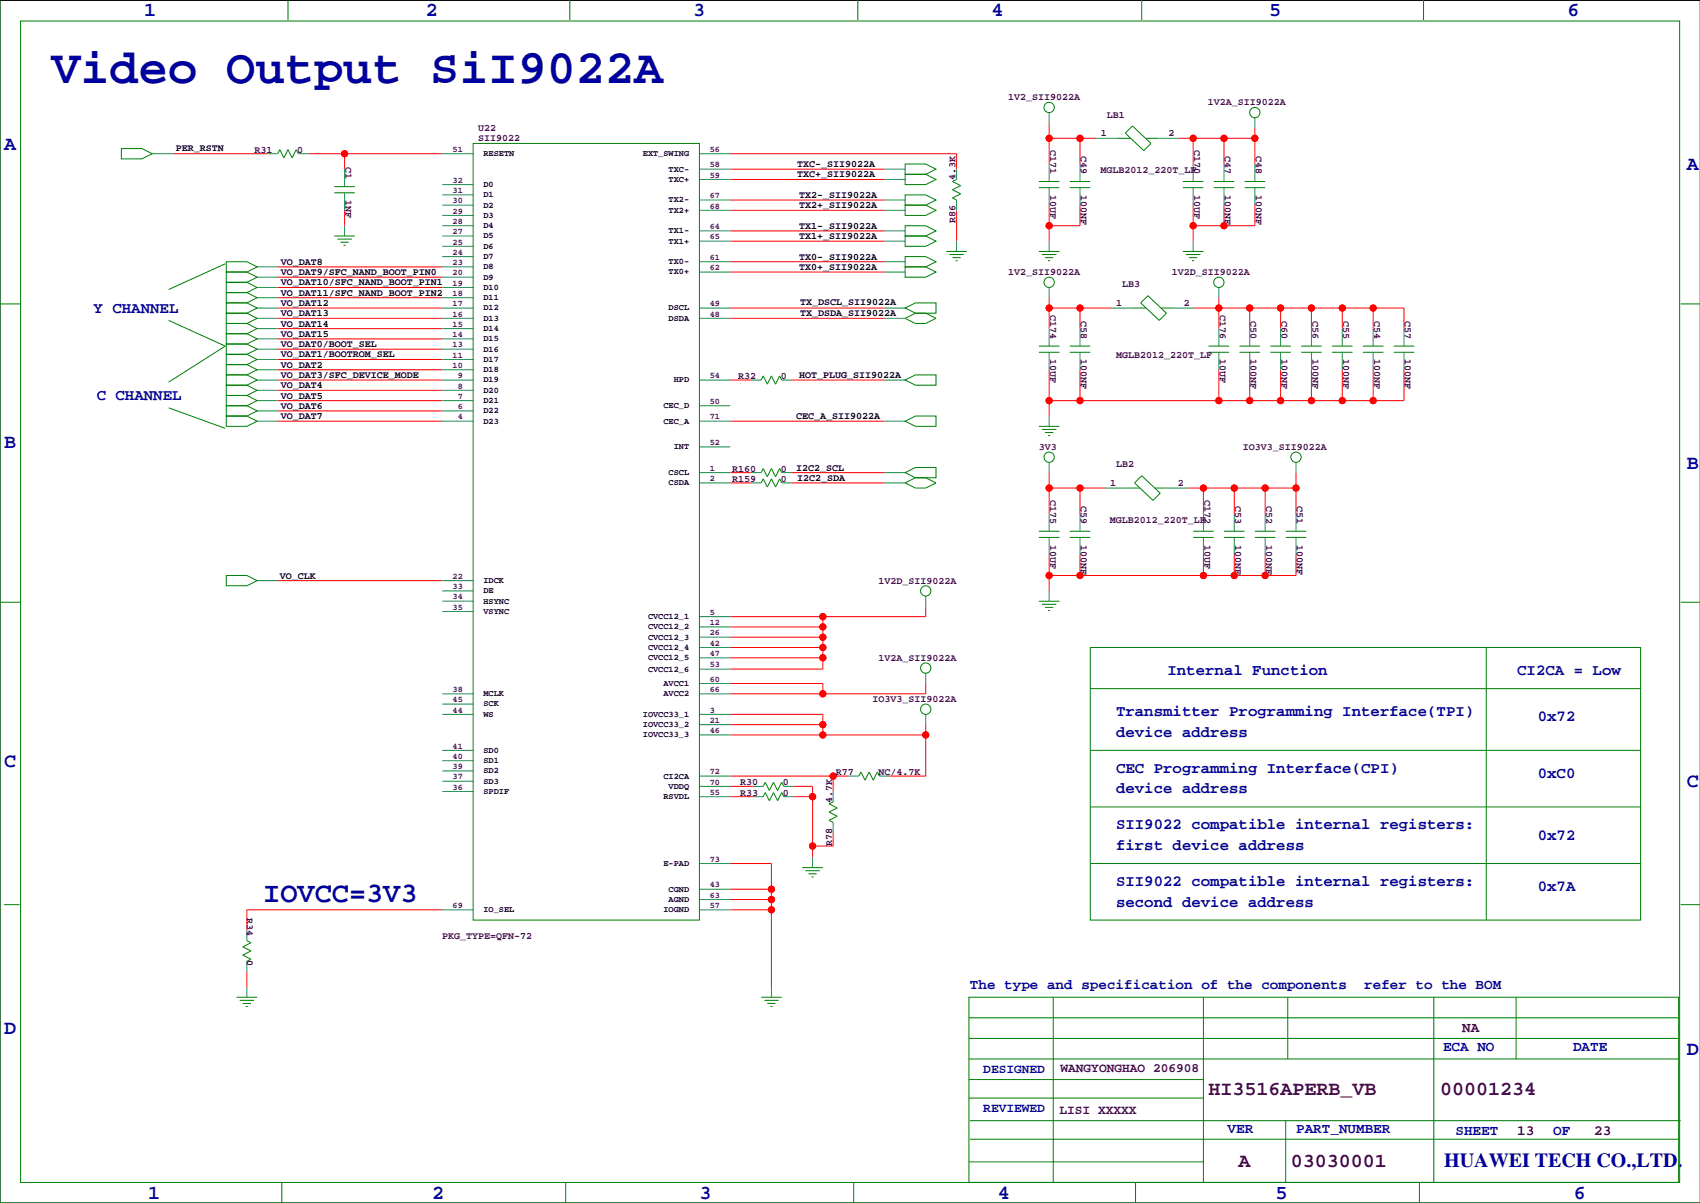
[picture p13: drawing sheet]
<svg xmlns="http://www.w3.org/2000/svg" width="420mm" height="297mm" viewBox="0 0 420 297" stroke-linecap="round" stroke-linejoin="round" font-family="sans-serif">
<defs><g id="words">
<text font-size="12" fill="#0000a0" x="12.7" y="20.5">Video Output SiI9022A</text>
<text font-size="7.1" fill="#0000a0" x="65" y="222.7">IOVCC=3V3</text>
<g font-size="4.9" fill="#0000a0">
<text x="35.6" y="3.9">1</text>
<text x="105.2" y="3.9">2</text>
<text x="171.2" y="3.9">3</text>
<text x="244.9" y="3.9">4</text>
<text x="313.4" y="3.9">5</text>
<text x="387.1" y="3.9">6</text>
<text x="1" y="36.9">A</text>
<text x="416.6" y="42">A</text>
<text x="1" y="110.6">B</text>
<text x="416.6" y="115.7">B</text>
<text x="1" y="189.3">C</text>
<text x="416.6" y="194.4">C</text>
<text x="1" y="255.4">D</text>
<text x="416.6" y="260.5">D</text>
<text x="356.6" y="288">HUAWEI TECH CO.,LTD.</text>
<text x="36.6" y="296">1</text>
<text x="106.7" y="296">2</text>
<text x="172.7" y="296">3</text>
<text x="246.4" y="296">4</text>
<text x="315" y="296">5</text>
<text x="388.6" y="296">6</text>
</g>
<g font-size="4.9" fill="#400040">
<text x="298.5" y="270.5">HI3516APERB_VB</text>
<text x="355.6" y="270.5">00001234</text>
<text x="305.9" y="288.3">A</text>
<text x="318.8" y="288.3">03030001</text>
</g>
<g font-size="3.9" fill="#0000a0">
<text x="23.1" y="77.3">Y CHANNEL</text>
<text x="23.9" y="98.9">C CHANNEL</text>
<text x="288.3" y="166.7">Internal Function</text>
<text x="374.6" y="166.7">CI2CA = Low</text>
<text x="275.6" y="176.9">Transmitter Programming Interface(TPI)</text>
<text x="379.7" y="178.1">0x72</text>
<text x="275.6" y="181.9">device address</text>
<text x="275.6" y="190.8">CEC Programming Interface(CPI)</text>
<text x="275.6" y="195.9">device address</text>
<text x="379.7" y="192.1">0xC0</text>
<text x="275.6" y="209.9">first device address</text>
<text x="275.6" y="204.8">SII9022 compatible internal registers:</text>
<text x="379.7" y="207.3">0x72</text>
<text x="275.6" y="218.8">SII9022 compatible internal registers:</text>
<text x="379.7" y="220">0x7A</text>
<text x="275.6" y="223.9">second device address</text>
</g>
<g font-size="3.5" fill="#0000a0">
<text x="239.5" y="244.2">The type and specification of the components</text>
<text x="336.9" y="244.2">refer to the BOM</text>
<text x="356.4" y="259.4">ECA NO</text>
<text x="388.5" y="259.4">DATE</text>
<text x="303.1" y="279.7">VER</text>
<text x="320.1" y="279.7">PART_NUMBER</text>
<text x="359.4" y="280.3">SHEET</text>
<text x="383.5" y="280.3">OF</text>
</g>
<g font-size="3.5" fill="#400040">
<text x="361.1" y="254.9">NA</text>
<text x="374.6" y="280.3">13</text>
<text x="393.7" y="280.3">23</text>
</g>
<g font-size="3.2" fill="#0000a0">
<text x="242.8" y="264.9">DESIGNED</text>
<text x="242.8" y="274.5">REVIEWED</text>
</g>
<g font-size="3.2" fill="#400040">
<text x="261.9" y="264.7">WANGYONGHAO 206908</text>
<text x="261.6" y="275.1">LISI XXXXX</text>
</g>
<g font-size="2.5" fill="#400040">
<text x="248.9" y="24.8">1V2_SII9022A</text>
<text x="273.3" y="29.1">LB1</text>
<text x="298.2" y="26">1V2A_SII9022A</text>
<text x="118.1" y="34.9">SII9022</text>
<text x="118.1" y="32.4">U22</text>
<text x="271.8" y="33.6">1</text>
<text x="288.5" y="33.6">2</text>
<text x="62.9" y="37.7">R31</text>
<text x="73.4" y="37.7">0</text>
<text x="85.3" y="41.3" transform="rotate(90 85.3 41.3)">C1</text>
<text x="259.3" y="37.1" transform="rotate(90 259.3 37.1)">C171</text>
<text x="266.9" y="38.6" transform="rotate(90 266.9 38.6)">C49</text>
<text x="294.9" y="37.1" transform="rotate(90 294.9 37.1)">C170</text>
<text x="302.5" y="38.6" transform="rotate(90 302.5 38.6)">C47</text>
<text x="310.1" y="38.6" transform="rotate(90 310.1 38.6)">C48</text>
<text x="236" y="44.6" transform="rotate(-90 236 44.6)">4.3K</text>
<text x="271.8" y="42.8">MGLB2012_220T_LF</text>
<text x="85.3" y="49.4" transform="rotate(90 85.3 49.4)">1NF</text>
<text x="259.3" y="48.1" transform="rotate(90 259.3 48.1)">10UF</text>
<text x="266.9" y="48.1" transform="rotate(90 266.9 48.1)">100NF</text>
<text x="294.9" y="48.1" transform="rotate(90 294.9 48.1)">10UF</text>
<text x="302.5" y="48.1" transform="rotate(90 302.5 48.1)">100NF</text>
<text x="310.1" y="48.1" transform="rotate(90 310.1 48.1)">100NF</text>
<text x="236" y="55.1" transform="rotate(-90 236 55.1)">R86</text>
<text x="248.9" y="67.9">1V2_SII9022A</text>
<text x="277.1" y="71">LB3</text>
<text x="289.3" y="67.9">1V2D_SII9022A</text>
<text x="259.3" y="77.8" transform="rotate(90 259.3 77.8)">C174</text>
<text x="275.6" y="75.6">1</text>
<text x="292.4" y="75.6">2</text>
<text x="301.2" y="77.8" transform="rotate(90 301.2 77.8)">C176</text>
<text x="266.9" y="79.2" transform="rotate(90 266.9 79.2)">C58</text>
<text x="308.8" y="79.2" transform="rotate(90 308.8 79.2)">C50</text>
<text x="316.5" y="79.2" transform="rotate(90 316.5 79.2)">C60</text>
<text x="324.1" y="79.2" transform="rotate(90 324.1 79.2)">C56</text>
<text x="331.7" y="79.2" transform="rotate(90 331.7 79.2)">C55</text>
<text x="339.3" y="79.2" transform="rotate(90 339.3 79.2)">C54</text>
<text x="346.9" y="79.2" transform="rotate(90 346.9 79.2)">C57</text>
<text x="259.3" y="88.8" transform="rotate(90 259.3 88.8)">10UF</text>
<text x="266.9" y="88.8" transform="rotate(90 266.9 88.8)">100NF</text>
<text x="275.6" y="88.5">MGLB2012_220T_LF</text>
<text x="301.2" y="88.8" transform="rotate(90 301.2 88.8)">10UF</text>
<text x="308.8" y="88.8" transform="rotate(90 308.8 88.8)">100NF</text>
<text x="316.5" y="88.8" transform="rotate(90 316.5 88.8)">100NF</text>
<text x="324.1" y="88.8" transform="rotate(90 324.1 88.8)">100NF</text>
<text x="331.7" y="88.8" transform="rotate(90 331.7 88.8)">100NF</text>
<text x="339.3" y="88.8" transform="rotate(90 339.3 88.8)">100NF</text>
<text x="346.9" y="88.8" transform="rotate(90 346.9 88.8)">100NF</text>
<text x="182.2" y="93.6">R32</text>
<text x="192.8" y="93.6">0</text>
<text x="256.5" y="111.1">3V3</text>
<text x="306.9" y="111.1">IO3V3_SII9022A</text>
<text x="180.8" y="119">R159</text>
<text x="180.8" y="116.4">R160</text>
<text x="192.8" y="119">0</text>
<text x="192.8" y="116.4">0</text>
<text x="275.6" y="115.4">LB2</text>
<text x="259.3" y="123.5" transform="rotate(90 259.3 123.5)">C175</text>
<text x="266.9" y="125" transform="rotate(90 266.9 125)">C59</text>
<text x="274.1" y="120">1</text>
<text x="290.8" y="120">2</text>
<text x="297.4" y="123.5" transform="rotate(90 297.4 123.5)">C172</text>
<text x="305" y="125" transform="rotate(90 305 125)">C53</text>
<text x="312.6" y="125" transform="rotate(90 312.6 125)">C52</text>
<text x="320.3" y="125" transform="rotate(90 320.3 125)">C51</text>
<text x="274.1" y="129.1">MGLB2012_220T_LF</text>
<text x="259.3" y="134.5" transform="rotate(90 259.3 134.5)">10UF</text>
<text x="266.9" y="134.5" transform="rotate(90 266.9 134.5)">100NF</text>
<text x="297.4" y="134.5" transform="rotate(90 297.4 134.5)">10UF</text>
<text x="305" y="134.5" transform="rotate(90 305 134.5)">100NF</text>
<text x="312.6" y="134.5" transform="rotate(90 312.6 134.5)">100NF</text>
<text x="320.3" y="134.5" transform="rotate(90 320.3 134.5)">100NF</text>
<text x="217" y="144.1">1V2D_SII9022A</text>
<text x="217" y="163.2">1V2A_SII9022A</text>
<text x="215.5" y="173.3">IO3V3_SII9022A</text>
<text x="206.4" y="191.4">R77</text>
<text x="216.9" y="191.4">NC/4.7K</text>
<text x="182.8" y="196.5">R33</text>
<text x="182.8" y="193.9">R30</text>
<text x="193.3" y="196.5">0</text>
<text x="193.3" y="193.9">0</text>
<text x="205.5" y="198.2" transform="rotate(-90 205.5 198.2)">4.7K</text>
<text x="205.5" y="208.8" transform="rotate(-90 205.5 208.8)">R78</text>
<text x="60.9" y="226.6" transform="rotate(90 60.9 226.6)">R34</text>
<text x="109.2" y="231.8">PKG_TYPE=QFN-72</text>
<text x="60.9" y="237.1" transform="rotate(90 60.9 237.1)">0</text>
</g>
<g font-size="2.5">
<text x="43.4" y="37.2">PER_RSTN</text>
<text x="196.8" y="41.3">TXC-_SII9022A</text>
<text x="196.8" y="43.8">TXC+_SII9022A</text>
<text x="197.4" y="51.4">TX2+_SII9022A</text>
<text x="197.4" y="48.9">TX2-_SII9022A</text>
<text x="197.4" y="59">TX1+_SII9022A</text>
<text x="197.4" y="56.5">TX1-_SII9022A</text>
<text x="69.3" y="65.4">VO_DAT8</text>
<text x="197.4" y="64.1">TX0-_SII9022A</text>
<text x="69.3" y="70.5">VO_DAT10/SFC_NAND_BOOT_PIN1</text>
<text x="69.3" y="67.9">VO_DAT9/SFC_NAND_BOOT_PIN0</text>
<text x="197.4" y="66.7">TX0+_SII9022A</text>
<text x="69.3" y="73">VO_DAT11/SFC_NAND_BOOT_PIN2</text>
<text x="69.3" y="75.6">VO_DAT12</text>
<text x="197.6" y="75.3">TX_DSCL_SII9022A</text>
<text x="69.3" y="83.2">VO_DAT15</text>
<text x="69.3" y="80.6">VO_DAT14</text>
<text x="69.3" y="78.1">VO_DAT13</text>
<text x="197.6" y="78.1">TX_DSDA_SII9022A</text>
<text x="69.3" y="88.3">VO_DAT1/BOOTROM_SEL</text>
<text x="69.3" y="85.7">VO_DAT0/BOOT_SEL</text>
<text x="69.3" y="95.9">VO_DAT4</text>
<text x="69.3" y="93.3">VO_DAT3/SFC_DEVICE_MODE</text>
<text x="69.3" y="90.8">VO_DAT2</text>
<text x="197.4" y="93.3">HOT_PLUG_SII9022A</text>
<text x="69.3" y="98.4">VO_DAT5</text>
<text x="69.3" y="101">VO_DAT6</text>
<text x="69.3" y="103.5">VO_DAT7</text>
<text x="196.6" y="103.5">CEC_A_SII9022A</text>
<text x="196.6" y="116.2">I2C2_SCL</text>
<text x="196.8" y="118.7">I2C2_SDA</text>
<text x="69.1" y="142.9">VO_CLK</text>
</g>
<g font-size="2.1" fill="#400040">
<text x="111.8" y="37.5">51</text>
<text x="175.3" y="37.5">56</text>
<text x="175.3" y="41.3">58</text>
<text x="111.8" y="45.1">32</text>
<text x="111.8" y="47.7">31</text>
<text x="175.3" y="43.9">59</text>
<text x="111.8" y="50.2">30</text>
<text x="111.8" y="52.8">29</text>
<text x="175.3" y="49">67</text>
<text x="175.3" y="51.5">68</text>
<text x="111.8" y="55.3">28</text>
<text x="111.8" y="57.8">27</text>
<text x="175.3" y="56.6">64</text>
<text x="175.3" y="59.1">65</text>
<text x="111.8" y="60.4">25</text>
<text x="111.8" y="62.9">24</text>
<text x="111.8" y="65.5">23</text>
<text x="175.3" y="64.2">61</text>
<text x="111.8" y="68">20</text>
<text x="111.8" y="70.5">19</text>
<text x="175.3" y="66.7">62</text>
<text x="111.8" y="73.1">18</text>
<text x="111.8" y="75.6">17</text>
<text x="175.3" y="75.6">49</text>
<text x="111.8" y="78.2">16</text>
<text x="111.8" y="80.7">15</text>
<text x="111.8" y="83.2">14</text>
<text x="175.3" y="78.2">48</text>
<text x="111.8" y="85.8">13</text>
<text x="111.8" y="88.3">11</text>
<text x="111.8" y="90.9">10</text>
<text x="113" y="93.4">9</text>
<text x="113" y="95.9">8</text>
<text x="175.3" y="93.4">54</text>
<text x="113" y="98.5">7</text>
<text x="113" y="101">6</text>
<text x="175.3" y="99.8">50</text>
<text x="113" y="103.6">4</text>
<text x="175.3" y="103.6">71</text>
<text x="175.3" y="109.9">52</text>
<text x="175.3" y="116.3">1</text>
<text x="175.3" y="118.8">2</text>
<text x="111.8" y="142.9">22</text>
<text x="111.8" y="148">34</text>
<text x="111.8" y="145.5">33</text>
<text x="111.8" y="150.6">35</text>
<text x="175.3" y="151.8">5</text>
<text x="175.3" y="154.4">12</text>
<text x="175.3" y="156.9">26</text>
<text x="175.3" y="159.4">42</text>
<text x="175.3" y="162">47</text>
<text x="175.3" y="164.8">53</text>
<text x="111.8" y="170.9">38</text>
<text x="111.8" y="173.4">45</text>
<text x="175.3" y="168.3">60</text>
<text x="175.3" y="170.9">66</text>
<text x="111.8" y="176">44</text>
<text x="175.3" y="176">3</text>
<text x="175.3" y="178.5">21</text>
<text x="111.8" y="184.8">41</text>
<text x="175.3" y="181">46</text>
<text x="111.8" y="187.4">40</text>
<text x="111.8" y="189.9">39</text>
<text x="175.3" y="191.2">72</text>
<text x="111.8" y="195">36</text>
<text x="111.8" y="192.5">37</text>
<text x="175.3" y="193.7">70</text>
<text x="175.3" y="196.3">55</text>
<text x="175.3" y="212.8">73</text>
<text x="175.3" y="221.7">63</text>
<text x="175.3" y="219.1">43</text>
<text x="111.8" y="224.2">69</text>
<text x="175.3" y="224.2">57</text>
</g>
<g font-size="2.1">
<text x="119.4" y="38.6">RESETN</text>
<text x="158.7" y="38.6">EXT_SWING</text>
<text x="119.4" y="46.2">D0</text>
<text x="165.1" y="42.4">TXC-</text>
<text x="165.1" y="44.9">TXC+</text>
<text x="119.4" y="48.7">D1</text>
<text x="119.4" y="51.3">D2</text>
<text x="119.4" y="53.8">D3</text>
<text x="165.1" y="50">TX2-</text>
<text x="165.1" y="52.5">TX2+</text>
<text x="119.4" y="56.3">D4</text>
<text x="119.4" y="58.9">D5</text>
<text x="165.1" y="57.6">TX1-</text>
<text x="119.4" y="61.4">D6</text>
<text x="119.4" y="64">D7</text>
<text x="165.1" y="65.2">TX0-</text>
<text x="165.1" y="60.1">TX1+</text>
<text x="119.4" y="66.5">D8</text>
<text x="119.4" y="69">D9</text>
<text x="119.4" y="71.6">D10</text>
<text x="165.1" y="67.8">TX0+</text>
<text x="119.4" y="74.1">D11</text>
<text x="119.4" y="76.7">D12</text>
<text x="165.1" y="76.7">DSCL</text>
<text x="119.4" y="79.2">D13</text>
<text x="119.4" y="81.7">D14</text>
<text x="165.1" y="79.2">DSDA</text>
<text x="119.4" y="84.3">D15</text>
<text x="119.4" y="86.8">D16</text>
<text x="119.4" y="89.4">D17</text>
<text x="119.4" y="91.9">D18</text>
<text x="119.4" y="94.4">D19</text>
<text x="166.4" y="94.4">HPD</text>
<text x="119.4" y="97">D20</text>
<text x="119.4" y="99.5">D21</text>
<text x="163.8" y="100.8">CEC_D</text>
<text x="119.4" y="102.1">D22</text>
<text x="119.4" y="104.6">D23</text>
<text x="163.8" y="104.6">CEC_A</text>
<text x="166.4" y="110.9">INT</text>
<text x="165.1" y="117.3">CSCL</text>
<text x="165.1" y="119.8">CSDA</text>
<text x="119.4" y="144">IDCK</text>
<text x="119.4" y="149">HSYNC</text>
<text x="119.4" y="146.5">DE</text>
<text x="119.4" y="151.6">VSYNC</text>
<text x="160" y="152.9">CVCC12_1</text>
<text x="160" y="155.4">CVCC12_2</text>
<text x="160" y="157.9">CVCC12_3</text>
<text x="160" y="160.5">CVCC12_4</text>
<text x="160" y="163">CVCC12_5</text>
<text x="160" y="165.8">CVCC12_6</text>
<text x="119.4" y="171.9">MCLK</text>
<text x="163.8" y="169.4">AVCC1</text>
<text x="163.8" y="171.9">AVCC2</text>
<text x="119.4" y="174.4">SCK</text>
<text x="119.4" y="177">WS</text>
<text x="158.7" y="177">IOVCC33_1</text>
<text x="158.7" y="179.5">IOVCC33_2</text>
<text x="119.4" y="185.9">SD0</text>
<text x="158.7" y="182.1">IOVCC33_3</text>
<text x="119.4" y="188.4">SD1</text>
<text x="119.4" y="191">SD2</text>
<text x="119.4" y="196">SPDIF</text>
<text x="119.4" y="193.5">SD3</text>
<text x="163.8" y="197.3">RSVDL</text>
<text x="163.8" y="192.2">CI2CA</text>
<text x="165.1" y="194.8">VDDQ</text>
<text x="163.8" y="213.8">E-PAD</text>
<text x="165.1" y="220.2">CGND</text>
<text x="119.4" y="225.2">IO_SEL</text>
<text x="163.8" y="225.2">IOGND</text>
<text x="165.1" y="222.7">AGND</text>
</g>
</g></defs>
<path d="M419.9 .1h-419.9v296.9h419.9" fill="none" stroke="#000" stroke-width=".25"/>
<g fill="none" stroke="#008080" stroke-width=".25">
<path d="M37.6 38h5.1M66 38h2.6M73.7 38h2.5M109.2 38h7.6M172.7 38h7.6M259.1 27.8v2.5M270.8 34.1h5M286 34.1h5.1M309.9 29.1v2.5M85.1 41.8v4.3M85.1 47.6v4.3M85.1 55.7v2.6"/>
<path d="M109.2 45.6h7.6M109.2 48.1h7.6M109.2 50.7h7.6M109.2 53.2h7.6M109.2 55.7h7.6M109.2 58.3h7.6M172.7 44.3h7.6M172.7 51.9h7.6M172.7 57h7.6M172.7 49.4h7.6M172.7 41.8h7.6M172.7 59.5h7.6"/>
<path d="M218.4 44.3h5.1M218.4 51.9h5.1M218.4 57h5.1M218.4 49.4h5.1M218.4 41.8h5.1M218.4 59.5h5.1M236.2 41.8v2.5M236.2 49.4v2.5M236.2 59.5v2.6M259.1 40.5v4.3M259.1 46.3v4.4M259.1 59.5v2.6"/>
<path d="M266.7 40.5v4.3M266.7 46.3v4.4M294.6 40.5v4.3M294.6 46.3v4.4M294.6 59.5v2.6M302.3 40.5v4.3M302.3 46.3v4.4M309.9 40.5v4.3M309.9 46.3v4.4M63.5 68.4h5.1M63.5 71h5.1M63.5 73.5h5.1"/>
<path d="M63.5 76.1h5.1M63.5 78.6h5.1M63.5 65.9h5.1M109.2 68.4h7.6M109.2 71h7.6M109.2 73.5h7.6M109.2 76.1h7.6M109.2 78.6h7.6M109.2 65.9h7.6M109.2 60.8h7.6M109.2 63.4h7.6M172.7 76.1h7.6"/>
<path d="M172.7 78.6h7.6M172.7 64.6h7.6M172.7 67.2h7.6M218.4 76.1h5.1M218.4 78.6h5.1M218.4 64.6h5.1M218.4 67.2h5.1M259.1 71v2.5M274.6 76.1h5.1M289.8 76.1h5.1M301 71v2.5M63.5 81.1h5.1"/>
<path d="M63.5 83.7h5.1M63.5 86.2h5.1M63.5 88.8h5.1M63.5 91.3h5.1M63.5 96.4h5.1M63.5 93.8h5.1M63.5 98.9h5.1M109.2 81.1h7.6M109.2 83.7h7.6M109.2 86.2h7.6M109.2 88.8h7.6M109.2 91.3h7.6"/>
<path d="M109.2 96.4h7.6M109.2 93.8h7.6M109.2 98.9h7.6M172.7 93.8h7.6M185.4 93.8h2.6M193 93.8h2.6M218.4 93.8h5.1M259.1 81.1v4.4M259.1 87v4.3M266.7 81.1v4.4M266.7 87v4.3M301 81.1v4.4"/>
<path d="M301 87v4.3M308.6 81.1v4.4M308.6 87v4.3M316.2 81.1v4.4M316.2 87v4.3M323.8 81.1v4.4M323.8 87v4.3M331.5 81.1v4.4M331.5 87v4.3M339.1 81.1v4.4M339.1 87v4.3M346.7 81.1v4.4"/>
<path d="M346.7 87v4.3M63.5 101.5h5.1M63.5 104h5.1M109.2 101.5h7.6M109.2 104h7.6M172.7 119.2h7.6M172.7 116.7h7.6M172.7 104h7.6M172.7 110.3h7.6M172.7 100.2h7.6M185.4 119.2h2.6M185.4 116.7h2.6"/>
<path d="M193 119.2h2.6M193 116.7h2.6M218.4 119.2h5.1M218.4 116.7h5.1M218.4 104h5.1M259.1 102.7v2.6M259.1 114.2v2.5M320 114.2v2.5M259.1 126.9v4.3M259.1 132.7v4.3M266.7 126.9v4.3M266.7 132.7v4.3"/>
<path d="M273 120.5h5.1M288.3 120.5h5.1M297.2 126.9v4.3M297.2 132.7v4.3M304.8 126.9v4.3M304.8 132.7v4.3M312.4 126.9v4.3M312.4 132.7v4.3M320 126.9v4.3M320 132.7v4.3M63.5 143.4h5.1M109.2 143.4h7.6"/>
<path d="M109.2 151h7.6M109.2 148.4h7.6M109.2 145.9h7.6M172.7 152.3h7.6M172.7 154.8h7.6M172.7 157.3h7.6M172.7 159.9h7.6M228.6 147.2v2.5M259.1 145.9v2.5M109.2 171.3h7.6M109.2 173.8h7.6M109.2 176.4h7.6"/>
<path d="M172.7 171.3h7.6M172.7 176.4h7.6M172.7 178.9h7.6M172.7 168.8h7.6M172.7 162.4h7.6M172.7 165.2h7.6M228.6 166.2v2.6M228.6 176.4v2.5M109.2 195.4h7.6M109.2 185.3h7.6M109.2 187.8h7.6M109.2 190.4h7.6"/>
<path d="M109.2 192.9h7.6M172.7 194.2h7.6M172.7 191.6h7.6M172.7 196.7h7.6M172.7 181.5h7.6M185.9 194.2h2.6M185.9 196.7h2.6M193.5 194.2h2.6M193.5 196.7h2.6M205.7 195.4v2.6M209.5 191.6h2.6M217.2 191.6h2.5"/>
<path d="M172.7 219.6h7.6M172.7 213.2h7.6M200.7 211.7v2.5M205.7 203.1v2.5M61 229.7v2.6M61 237.3v2.6M109.2 224.6h7.6M172.7 224.6h7.6M172.7 222.1h7.6M61 243.7v2.5M190.5 243.7v2.5"/>
</g>
<g fill="none" stroke="#008000" stroke-width=".25">
<path d="M0 -.1v297.1h419.9M71.1 0v4.9M140.7 0v4.9M211.8 0v4.9M281.9 0v4.9M351.5 0v4.9M5.1 5.2h409.7v286.8h-409.7zM30 36.7h5.1l2.5 1.3-2.5 1.2h-5.1zM68.6 38l.5-1.1 1 2.1 1-2.1 1 2.1 1.1-2.1 .5 1.1M116.8 35.4h55.9v191.8h-55.9zM275.8 34.1h3.3M279.7 31.1l4.5 4.3-1.8 1.8-4.5-4.3z"/>
<path d="M283 34.1h3M82.5 58.3h5.1M82.5 46.1h5.1M82.5 47.6h5.1M83.3 59h3.6M84.1 59.8h2M223.5 43h5.1l2.5 1.3-2.5 1.3h-5.1zM223.5 50.7h5.1l2.5 1.2-2.5 1.3h-5.1zM223.5 55.7h5.1l2.5 1.3-2.5 1.3h-5.1zM223.5 48.1h5.1l2.5 1.3-2.5 1.3h-5.1zM223.5 40.5h5.1l2.5 1.3-2.5 1.2h-5.1zM223.5 58.3h5.1l2.5 1.2-2.5 1.3h-5.1z"/>
<path d="M236.2 44.3l-1 .5 2 1-2 1 2 1.1-2 1 1 .5M256.5 44.8h5.1M256.5 46.3h5.1M264.2 44.8h5M264.2 46.3h5M292.1 44.8h5.1M292.1 46.3h5.1M299.7 44.8h5.1M299.7 46.3h5.1M307.3 44.8h5.1M307.3 46.3h5.1M0 75h5.1"/>
<path d="M41.7 79.1l13.9 6.4-13.9 8.8M55.6 65.1l-13.9 6.4M55.9 67.2h5.1l2.5 1.2-2.5 1.3h-5.1zM55.9 69.7h5.1l2.5 1.3-2.5 1.2h-5.1zM55.9 72.2h5.1l2.5 1.3-2.5 1.3h-5.1zM55.9 74.8h5.1l2.5 1.3-2.5 1.2h-5.1zM55.9 77.3h5.1l2.5 1.3-2.5 1.3h-5.1zM55.9 79.9h5.1l2.5 1.2-2.5 1.3h-5.1zM55.9 64.6h5.1l2.5 1.3-2.5 1.3h-5.1zM84.8 60.6h.5M223.5 76.1l2.6-1.3h5v2.5h-5zM223.5 63.4h5.1l2.5 1.2-2.5 1.3h-5.1z"/>
<path d="M223.5 65.9h5.1l2.5 1.3-2.5 1.2h-5.1zM223.5 78.6l2.6-1.3h2.5l2.5 1.3-2.5 1.3h-2.5zM233.7 62.1h5.1M234.4 62.9h3.6M235.2 63.6h2M236 64.4h.5M256.5 62.1h5.1M257.3 62.9h3.6M258.1 63.6h2M258.8 64.4h.5M279.7 76.1h3.3M281.7 74.8l1.8-1.8 4.5 4.3-1.7 1.8z"/>
<path d="M286.8 76.1h3M292.1 62.1h5.1M292.9 62.9h3.5M293.6 63.6h2.1M294.4 64.4h.5M415 75h4.9M55.9 82.4h5.1l2.5 1.3-2.5 1.2h-5.1zM55.9 84.9h5.1l2.5 1.3-2.5 1.3h-5.1zM55.9 87.5h5.1l2.5 1.3-2.5 1.2h-5.1zM55.9 90h5.1l2.5 1.3-2.5 1.3h-5.1zM55.9 95.1h5.1l2.5 1.3-2.5 1.2h-5.1zM55.9 92.6h5.1l2.5 1.2-2.5 1.3h-5.1z"/>
<path d="M55.9 97.6h5.1l2.5 1.3-2.5 1.3h-5.1zM188 93.8l.5-1 1 2.1 1-2.1 1 2.1 1-2.1 .5 1M223.5 93.8l2.6-1.2h5v2.5h-5zM256.5 85.5h5.1M256.5 87h5.1M264.2 85.5h5M264.2 87h5M298.4 85.5h5.1M298.4 87h5.1M306.1 85.5h5M306.1 87h5M313.7 85.5h5.1"/>
<path d="M313.7 87h5.1M321.3 85.5h5.1M321.3 87h5.1M328.9 85.5h5.1M328.9 87h5.1M336.5 85.5h5.1M336.5 87h5.1M344.2 85.5h5M344.2 87h5M41.7 100.7l13.9 5.1M55.9 100.2h5.1l2.5 1.3-2.5 1.2h-5.1zM55.9 102.7h5.1l2.5 1.3-2.5 1.3h-5.1z"/>
<path d="M188 116.7l.5-1 1 2 1-2 1 2 1-2 .5 1M188 119.2l.5-1 1 2.1 1-2.1 1 2.1 1-2.1 .5 1M223.5 116.7l2.6-1.3h5v2.6h-5zM223.5 104l2.6-1.3h5v2.6h-5zM223.5 119.2l2.6-1.2h2.5l2.5 1.2-2.5 1.3h-2.5zM256.5 105.3h5.1M257.3 106h3.6M258.1 106.8h2M258.8 107.6h.5M280.2 119.2l1.7-1.7 4.6 4.3-1.8 1.8zM256.5 131.2h5.1M256.5 132.7h5.1"/>
<path d="M264.2 131.2h5M264.2 132.7h5M278.1 120.5h3.3M285.2 120.5h3.1M294.6 131.2h5.1M294.6 132.7h5.1M302.3 131.2h5M302.3 132.7h5M309.9 131.2h5.1M309.9 132.7h5.1M317.5 131.2h5.1M317.5 132.7h5.1"/>
<path d="M0 148.7h5.1M55.9 142.1h5.1l2.5 1.3-2.5 1.2h-5.1zM256.5 148.4h5.1M257.3 149.2h3.6M258.1 150h2M258.8 150.7h.5M269.2 159.9h135.9v67.3h-135.9zM367 159.9v67.3M415 148.7h4.9M269.2 170h135.9M188.5 194.2l.5-1 1 2 1-2 1 2 1-2 .5 1M188.5 196.7l.5-1 1 2 1-2 1 2 1-2 .5 1"/>
<path d="M205.7 198l-1 .5 2.1 1-2.1 1 2.1 1-2.1 1.1 1 .5M212.1 191.6l.5-1 1 2 1-2 1 2 1.1-2 .5 1M269.2 185.3h135.9M269.2 199.2h135.9M198.1 214.2h5.1M198.9 215h3.5M199.6 215.8h2.1M200.4 216.5h.5M269.2 213.2h135.9M1 223.4h3.8M61 232.3l1 .5-2.1 1 2.1 1-2.1 1 2.1 1-1 .5M415 223.4h4.9"/>
<path d="M58.4 246.2h5.1M59.2 247h3.5M59.9 247.8h2.1M60.7 248.5h.5M188 246.2h5M188.7 247h3.6M189.5 247.8h2M190.2 248.5h.6M239.3 246.2h175.2v45.8h-175.2zM239.3 251.3h175.2M239.3 256.4h175.2M260.1 246.2v45.8"/>
<path d="M297.2 246.2v45.8M318 246.2v15.3M354.1 246.2v45.8M374.4 246.2v15.3M239.3 266.6h57.9M239.3 261.5h175.2M239.3 271.1h57.9M239.5 276.7h175.5M317.5 276.7v15.3M69.6 292v5M139.7 292v5M210.8 292v5"/>
<path d="M239.3 286.9h57.9M239.5 281.3h175M280.4 292v5M350.5 292v5M383.5 287.4h.1"/>
<circle cx="259.1" cy="26.5" r="1.27"/>
<circle cx="309.9" cy="27.8" r="1.27"/>
<circle cx="259.1" cy="69.7" r="1.27"/>
<circle cx="301" cy="69.7" r="1.27"/>
<circle cx="259.1" cy="112.9" r="1.27"/>
<circle cx="320" cy="112.9" r="1.27"/>
<circle cx="228.6" cy="145.9" r="1.27"/>
<circle cx="228.6" cy="165" r="1.27"/>
<circle cx="228.6" cy="175.1" r="1.27"/>
</g>
<g fill="none" stroke="#f00" stroke-width=".25">
<path d="M42.7 38h23.3M76.2 38h33M85.1 38v3.8M180.3 38h55.9v3.8M259.1 30.3v10.2M259.1 34.1h11.7M266.7 34.1v6.4M291.1 34.1h18.8M294.6 34.1v6.4M302.3 34.1v6.4M309.9 31.6v8.9M85.1 51.9v3.8"/>
<path d="M180.3 49.4h38.1M180.3 41.8h38.1M180.3 44.3h38.1M180.3 51.9h38.1M180.3 57h38.1M180.3 59.5h38.1M236.2 51.9v7.6M259.1 50.7v8.8M266.7 50.7v5h-7.6M294.6 50.7v8.8M302.3 50.7v5M309.9 50.7v5h-15.3"/>
<path d="M68.6 76.1h40.6M68.6 78.6h40.6M68.6 65.9h40.6M68.6 68.4h40.6M68.6 73.5h40.6M68.6 71h40.6M180.3 76.1h38.1M180.3 64.6h38.1M180.3 67.2h38.1M180.3 78.6h38.1M259.1 73.5v7.6M259.1 76.1h15.5"/>
<path d="M266.7 76.1v5M294.9 76.1h51.8v5M301 73.5v7.6M308.6 76.1v5M316.2 76.1v5M323.8 76.1v5M331.5 76.1v5M339.1 76.1v5M68.6 98.9h40.6M68.6 93.8h40.6M68.6 86.2h40.6M68.6 88.8h40.6"/>
<path d="M68.6 91.3h40.6M68.6 96.4h40.6M68.6 81.1h40.6M68.6 83.7h40.6M180.3 93.8h5.1M195.6 93.8h22.8M259.1 91.3v11.4M266.7 91.3v7.6M301 91.3v7.6M308.6 91.3v7.6M316.2 91.3v7.6M323.8 91.3v7.6"/>
<path d="M331.5 91.3v7.6M339.1 91.3v7.6M346.7 91.3v7.6h-87.6M68.6 104h40.6M68.6 101.5h40.6M180.3 104h38.1M180.3 116.7h5.1M180.3 119.2h5.1M195.6 116.7h22.8M195.6 119.2h22.8M259.1 116.7v10.2M320 116.7v10.2"/>
<path d="M259.1 137v8.9M259.1 120.5h13.9M266.7 120.5v6.4M266.7 137v5.1M293.4 120.5h26.6M297.2 120.5v6.4M297.2 137v5.1M304.8 120.5v6.4M304.8 137v5.1M312.4 120.5v6.4M312.4 137v5.1M320 137v5.1h-60.9"/>
<path d="M68.6 143.4h40.6M180.3 159.9h22.9M180.3 157.3h22.9M180.3 154.8h22.9M203.2 152.3v12.9h-22.9M228.6 149.7v2.6h-48.3M180.3 168.8h22.9v2.5M180.3 176.4h22.9v5.1M180.3 162.4h22.9M180.3 178.9h22.9M228.6 168.8v2.5h-48.3M228.6 178.9v12.7h-8.9"/>
<path d="M180.3 194.2h5.6M180.3 196.7h5.6M180.3 191.6h29.2M180.3 181.5h48.3M196.1 194.2h4.6v17.5M196.1 196.7h4.6M205.7 191.6v3.8M180.3 213.2h10.2v30.5M180.3 219.6h10.2M205.7 205.6v3.3h-5M61 239.9v3.8M109.2 224.6h-48.2v5.1"/>
<path d="M180.3 224.6h10.2M180.3 222.1h10.2"/>
<circle cx="85.1" cy="38" r=".76"/>
<circle cx="259.1" cy="34.1" r=".76"/>
<circle cx="266.7" cy="34.1" r=".76"/>
<circle cx="294.6" cy="34.1" r=".76"/>
<circle cx="302.3" cy="34.1" r=".76"/>
<circle cx="309.9" cy="34.1" r=".76"/>
<circle cx="259.1" cy="55.7" r=".76"/>
<circle cx="294.6" cy="55.7" r=".76"/>
<circle cx="302.3" cy="55.7" r=".76"/>
<circle cx="259.1" cy="76.1" r=".76"/>
<circle cx="266.7" cy="76.1" r=".76"/>
<circle cx="301" cy="76.1" r=".76"/>
<circle cx="308.6" cy="76.1" r=".76"/>
<circle cx="316.2" cy="76.1" r=".76"/>
<circle cx="323.9" cy="76.1" r=".76"/>
<circle cx="331.5" cy="76.1" r=".76"/>
<circle cx="339.1" cy="76.1" r=".76"/>
<circle cx="259.1" cy="98.9" r=".76"/>
<circle cx="266.7" cy="98.9" r=".76"/>
<circle cx="301" cy="98.9" r=".76"/>
<circle cx="308.6" cy="98.9" r=".76"/>
<circle cx="316.2" cy="98.9" r=".76"/>
<circle cx="323.9" cy="98.9" r=".76"/>
<circle cx="331.5" cy="98.9" r=".76"/>
<circle cx="339.1" cy="98.9" r=".76"/>
<circle cx="259.1" cy="120.5" r=".76"/>
<circle cx="266.7" cy="120.5" r=".76"/>
<circle cx="297.2" cy="120.5" r=".76"/>
<circle cx="304.8" cy="120.5" r=".76"/>
<circle cx="312.4" cy="120.5" r=".76"/>
<circle cx="320" cy="120.5" r=".76"/>
<circle cx="203.2" cy="152.3" r=".76"/>
<circle cx="203.2" cy="157.3" r=".76"/>
<circle cx="203.2" cy="159.9" r=".76"/>
<circle cx="203.2" cy="154.8" r=".76"/>
<circle cx="259.1" cy="142.1" r=".76"/>
<circle cx="266.7" cy="142.1" r=".76"/>
<circle cx="297.2" cy="142.1" r=".76"/>
<circle cx="304.8" cy="142.1" r=".76"/>
<circle cx="312.4" cy="142.1" r=".76"/>
<circle cx="203.2" cy="162.4" r=".76"/>
<circle cx="203.2" cy="171.3" r=".76"/>
<circle cx="203.2" cy="178.9" r=".76"/>
<circle cx="200.7" cy="196.7" r=".76"/>
<circle cx="203.2" cy="181.5" r=".76"/>
<circle cx="205.7" cy="191.6" r=".76"/>
<circle cx="228.6" cy="181.5" r=".76"/>
<circle cx="190.5" cy="219.6" r=".76"/>
<circle cx="200.7" cy="208.9" r=".76"/>
<circle cx="190.5" cy="224.6" r=".76"/>
<circle cx="190.5" cy="222.1" r=".76"/>
</g>
<g fill="#f00" stroke="#f00" stroke-width=".25">
<circle cx="259.1" cy="98.9" r=".76"/>
<circle cx="266.7" cy="98.9" r=".76"/>
<circle cx="301" cy="98.9" r=".76"/>
<circle cx="308.6" cy="98.9" r=".76"/>
<circle cx="316.2" cy="98.9" r=".76"/>
<circle cx="323.9" cy="98.9" r=".76"/>
<circle cx="331.5" cy="98.9" r=".76"/>
<circle cx="339.1" cy="98.9" r=".76"/>
<circle cx="308.6" cy="76.1" r=".76"/>
<circle cx="316.2" cy="76.1" r=".76"/>
<circle cx="323.9" cy="76.1" r=".76"/>
<circle cx="331.5" cy="76.1" r=".76"/>
<circle cx="339.1" cy="76.1" r=".76"/>
<circle cx="301" cy="76.1" r=".76"/>
<circle cx="266.7" cy="34.1" r=".76"/>
<circle cx="259.1" cy="34.1" r=".76"/>
<circle cx="294.6" cy="34.1" r=".76"/>
<circle cx="302.3" cy="34.1" r=".76"/>
<circle cx="309.9" cy="34.1" r=".76"/>
<circle cx="302.3" cy="55.7" r=".76"/>
<circle cx="294.6" cy="55.7" r=".76"/>
<circle cx="190.5" cy="219.6" r=".76"/>
<circle cx="190.5" cy="222.1" r=".76"/>
<circle cx="190.5" cy="224.6" r=".76"/>
<circle cx="320" cy="120.5" r=".76"/>
<circle cx="312.4" cy="120.5" r=".76"/>
<circle cx="304.8" cy="120.5" r=".76"/>
<circle cx="297.2" cy="120.5" r=".76"/>
<circle cx="85.1" cy="38" r=".76"/>
<circle cx="259.1" cy="120.5" r=".76"/>
<circle cx="266.7" cy="120.5" r=".76"/>
<circle cx="259.1" cy="142.1" r=".76"/>
<circle cx="312.4" cy="142.1" r=".76"/>
<circle cx="304.8" cy="142.1" r=".76"/>
<circle cx="266.7" cy="142.1" r=".76"/>
<circle cx="297.2" cy="142.1" r=".76"/>
<circle cx="200.7" cy="196.7" r=".76"/>
<circle cx="200.7" cy="208.9" r=".76"/>
<circle cx="203.2" cy="152.3" r=".76"/>
<circle cx="203.2" cy="162.4" r=".76"/>
<circle cx="203.2" cy="159.9" r=".76"/>
<circle cx="203.2" cy="157.3" r=".76"/>
<circle cx="203.2" cy="154.8" r=".76"/>
<circle cx="203.2" cy="171.3" r=".76"/>
<circle cx="259.1" cy="55.7" r=".76"/>
<circle cx="266.7" cy="76.1" r=".76"/>
<circle cx="259.1" cy="76.1" r=".76"/>
<circle cx="228.6" cy="181.5" r=".76"/>
<circle cx="203.2" cy="181.5" r=".76"/>
<circle cx="203.2" cy="178.9" r=".76"/>
<circle cx="205.7" cy="191.6" r=".76"/>
</g>
<use href="#words"/>
</svg>
